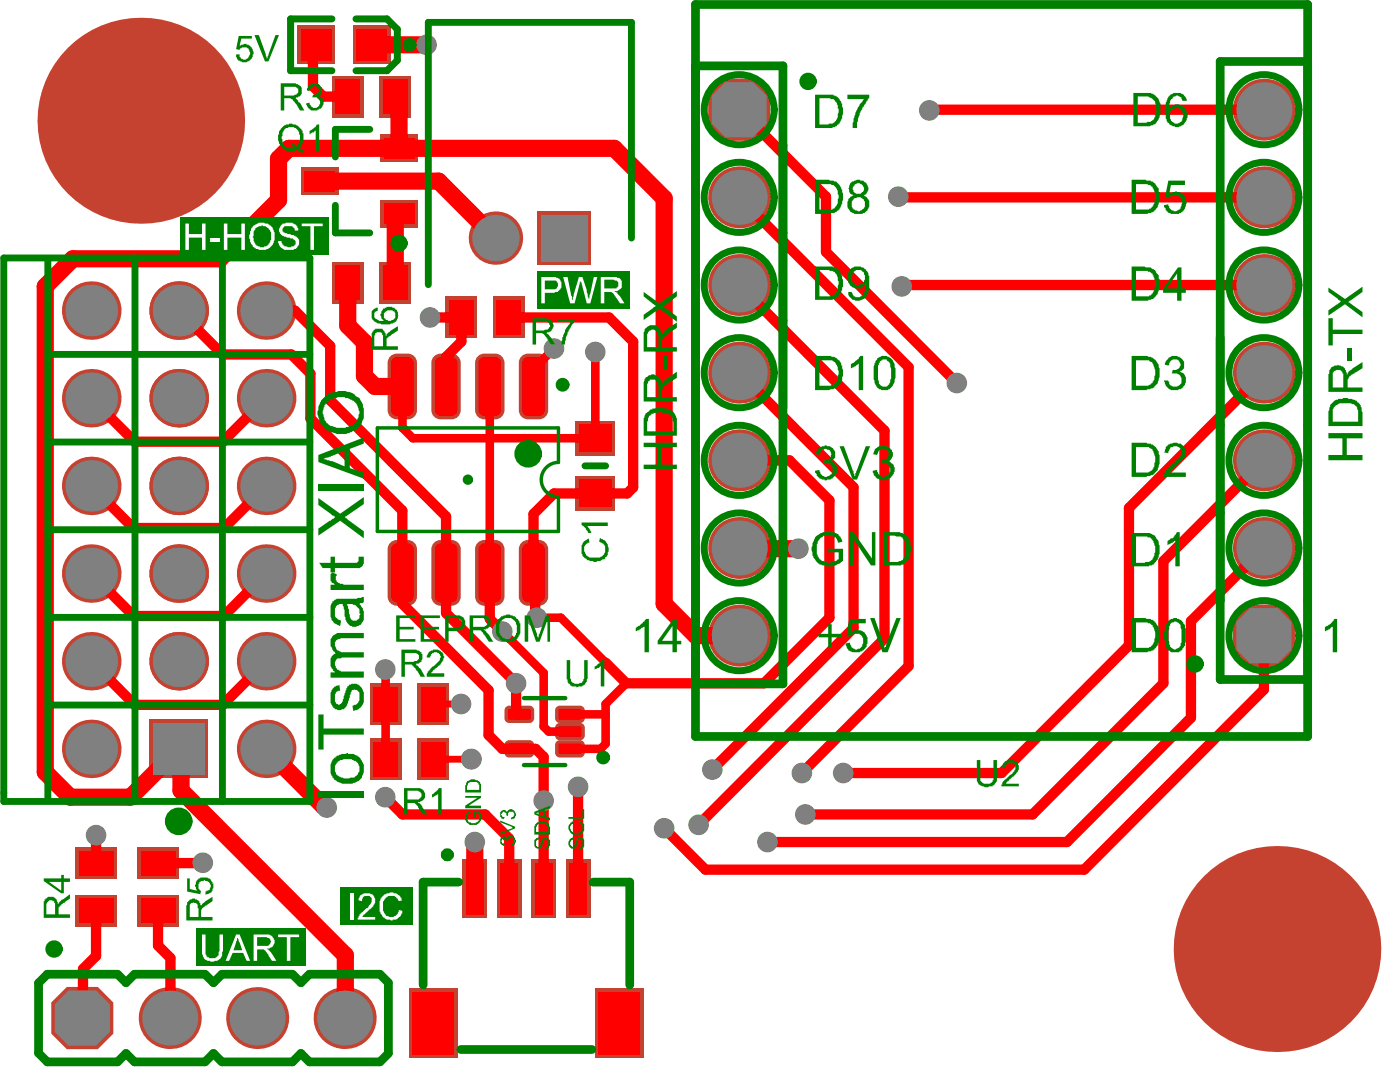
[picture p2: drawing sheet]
<svg xmlns="http://www.w3.org/2000/svg" width="135mm" height="103mm" viewBox="0 0 135 103" stroke-linecap="round" stroke-linejoin="round" font-family="sans-serif">
<g fill="#c64230">
<path d="M39.4 52.1a.88 .88 0 0 1 .8 .8h-.8z"/>
<path d="M37.7 52.3l.2-.2h.4v.8h-.9l.1-.3z"/>
<path d="M37.4 57.5h.9v.9a.87 .87 0 0 1-.9-.9z"/>
<path d="M39.4 57.5h.8a.88 .88 0 0 1-.8 .9z"/>
<path d="M43.6 52.1a.88 .88 0 0 1 .9 .8h-.9z"/>
<path d="M41.9 52.3l.3-.2h.3v.8h-.9l.1-.3z"/>
<path d="M41.6 57.5h.9v.9a.87 .87 0 0 1-.9-.9z"/>
<path d="M43.6 57.5h.9a.88 .88 0 0 1-.9 .9z"/>
<path d="M47.8 52.1a.88 .88 0 0 1 .9 .8h-.9z"/>
<path d="M46.1 52.3l.3-.2h.3v.8h-.8v-.3z"/>
<path d="M45.9 57.5h.8v.9a.87 .87 0 0 1-.8-.9z"/>
<path d="M47.8 57.5h.9a.88 .88 0 0 1-.9 .9z"/>
<path d="M52 52.1a.88 .88 0 0 1 .9 .8h-.9z"/>
<path d="M50.3 52.3l.3-.2h.3v.8h-.8v-.3z"/>
<path d="M50.1 57.5h.8v.9a.87 .87 0 0 1-.8-.9z"/>
<path d="M52 57.5h.9a.88 .88 0 0 1-.9 .9z"/>
<path d="M39.4 34.1a.88 .88 0 0 1 .8 .9h-.8z"/>
<path d="M37.7 34.4l.2-.2 .4-.1v.9h-.9l.1-.4z"/>
<path d="M37.4 39.6h.9v.8a.87 .87 0 0 1-.9-.8z"/>
<path d="M39.4 39.6h.8a.88 .88 0 0 1-.8 .8z"/>
<path d="M43.6 34.1a.88 .88 0 0 1 .9 .9h-.9z"/>
<path d="M41.9 34.4l.3-.2 .3-.1v.9h-.9l.1-.4z"/>
<path d="M41.6 39.6h.9v.8a.87 .87 0 0 1-.9-.8z"/>
<path d="M43.6 39.6h.9a.88 .88 0 0 1-.9 .8z"/>
<path d="M47.8 34.1a.88 .88 0 0 1 .9 .9h-.9z"/>
<path d="M46.1 34.4l.3-.2 .3-.1v.9h-.8v-.4z"/>
<path d="M45.9 39.6h.8v.8a.87 .87 0 0 1-.8-.8z"/>
<path d="M47.8 39.6h.9a.88 .88 0 0 1-.9 .8z"/>
<path d="M52 34.1a.88 .88 0 0 1 .9 .9h-.9z"/>
<path d="M50.3 34.4l.3-.2 .3-.1v.9h-.8v-.4z"/>
<path d="M50.1 39.6h.8v.8a.87 .87 0 0 1-.8-.8z"/>
<path d="M52 39.6h.9a.88 .88 0 0 1-.9 .8z"/>
<path d="M53.6 72.6h.4v.4h-.2l-.2-.2z"/>
<path d="M56 72.6h.4v.2l-.2 .2h-.2z"/>
<path d="M56 71.4h.2l.2 .2v.2h-.4z"/>
<path d="M53.8 71.4h.2v.4h-.4v-.2z"/>
<path d="M53.6 70.9h.4v.5l-.2-.1-.2-.1z"/>
<path d="M56 70.9h.4v.3l-.2 .1-.2 .1z"/>
<path d="M56 69.7l.2 .1 .2 .1v.3h-.4z"/>
<path d="M53.8 69.8l.2-.1v.5h-.4v-.3z"/>
<path d="M53.6 69.3h.4v.4a.46 .46 0 0 1-.4-.4z"/>
<path d="M56 69.3h.4v.2l-.2 .2h-.2z"/>
<path d="M56 68l.2 .1 .2 .2v.2h-.4z"/>
<path d="M53.8 68.1l.2-.1v.5h-.4v-.2z"/>
<path d="M48.7 69.3h.4v.4a.46 .46 0 0 1-.4-.4z"/>
<path d="M51.1 69.3h.5l-.1 .2-.2 .2h-.2z"/>
<path d="M51.1 68l.2 .1 .2 .2 .1 .2h-.5z"/>
<path d="M48.9 68.1l.2-.1v.5h-.4v-.2z"/>
<path d="M48.7 72.6h.4v.4h-.2l-.2-.2z"/>
<path d="M51.1 72.6h.5l-.1 .2-.2 .2h-.2z"/>
<path d="M51.1 71.4h.2l.2 .2 .1 .2h-.5z"/>
<path d="M48.9 71.4h.2v.4h-.4v-.2z"/>
<circle cx="24.8" cy="98.2" r="2.99"/>
<circle cx="16.4" cy="98.2" r="2.99"/>
<circle cx="33.3" cy="98.2" r="2.99"/>
<circle cx="8.8" cy="72.2" r="2.82"/>
<circle cx="25.7" cy="72.2" r="2.82"/>
<circle cx="8.8" cy="63.8" r="2.82"/>
<circle cx="17.2" cy="63.8" r="2.82"/>
<circle cx="25.7" cy="63.8" r="2.82"/>
<circle cx="8.8" cy="55.3" r="2.82"/>
<circle cx="17.2" cy="55.3" r="2.82"/>
<circle cx="25.7" cy="55.3" r="2.82"/>
<circle cx="17.2" cy="46.9" r="2.82"/>
<circle cx="8.8" cy="46.9" r="2.82"/>
<circle cx="25.7" cy="46.9" r="2.82"/>
<circle cx="17.2" cy="38.4" r="2.82"/>
<circle cx="8.8" cy="38.4" r="2.82"/>
<circle cx="25.7" cy="38.4" r="2.82"/>
<circle cx="17.2" cy="29.9" r="2.82"/>
<circle cx="8.8" cy="29.9" r="2.82"/>
<circle cx="25.7" cy="29.9" r="2.82"/>
<circle cx="13.6" cy="11.6" r="9.9"/>
<circle cx="123.2" cy="91.5" r="9.9"/>
<circle cx="47.8" cy="23" r="2.58"/>
<circle cx="71.3" cy="61.3" r="2.99"/>
<circle cx="71.3" cy="52.8" r="2.99"/>
<circle cx="71.3" cy="44.4" r="2.99"/>
<circle cx="71.3" cy="35.9" r="2.99"/>
<circle cx="71.3" cy="27.5" r="2.99"/>
<circle cx="71.3" cy="19" r="2.99"/>
<circle cx="122" cy="52.8" r="2.99"/>
<circle cx="122" cy="44.4" r="2.99"/>
<circle cx="122" cy="35.9" r="2.99"/>
<circle cx="122" cy="27.5" r="2.99"/>
<circle cx="122" cy="19" r="2.99"/>
<circle cx="122" cy="10.6" r="2.99"/>
</g>
<g fill="#c64230">
<path d="M6.4 95.2h3l1.5 1.5v3l-1.5 1.5h-3l-1.5-1.5v-3z" fill-rule="evenodd"/>
<path d="M14.4 69.4h5.7v5.6h-5.7z" fill-rule="evenodd"/>
<path d="M14.4 69.4h5.7v5.6h-5.7z" fill-rule="evenodd"/>
<path d="M51.9 20.4h5.1v5.1h-5.1z" fill-rule="evenodd"/>
<path d="M69.8 7.6h3l1.5 1.5v3l-1.5 1.5h-3l-1.5-1.5v-3z" fill-rule="evenodd"/>
<path d="M120.5 58.3h3l1.5 1.5v3l-1.5 1.5h-3l-1.5-1.5v-3z" fill-rule="evenodd"/>
<path d="M43 28.6h3.1v4h-3.1z" fill-rule="evenodd"/>
<path d="M47.6 28.6h3v4h-3z" fill-rule="evenodd"/>
<path d="M36.7 19.3h3.6v2.7h-3.6z" fill-rule="evenodd"/>
<path d="M36.7 13h3.6v2.6h-3.6z" fill-rule="evenodd"/>
<path d="M29 16.1h3.7v2.7h-3.7z" fill-rule="evenodd"/>
<path d="M55.5 45.9h3.9v3.4h-3.9z" fill-rule="evenodd"/>
<path d="M55.5 40.6h3.9v3.3h-3.9z" fill-rule="evenodd"/>
<path d="M38.3 52.1h1.1l.8 .8v4.6l-.8 .9h-1.1l-.9-.9v-4.6z" fill-rule="evenodd"/>
<path d="M42.5 52.1h1.1l.9 .8v4.6l-.9 .9h-1.1l-.9-.9v-4.6z" fill-rule="evenodd"/>
<path d="M46.7 52.1h1.1l.9 .8v4.6l-.9 .9h-1.1l-.8-.9v-4.6z" fill-rule="evenodd"/>
<path d="M50.9 52.1h1.1l.9 .8v4.6l-.9 .9h-1.1l-.8-.9v-4.6z" fill-rule="evenodd"/>
<path d="M38.3 34.1h1.1l.8 .9v4.6l-.8 .8h-1.1l-.9-.8v-4.6z" fill-rule="evenodd"/>
<path d="M42.5 34.1h1.1l.9 .9v4.6l-.9 .8h-1.1l-.9-.8v-4.6z" fill-rule="evenodd"/>
<path d="M46.7 34.1h1.1l.9 .9v4.6l-.9 .8h-1.1l-.8-.8v-4.6z" fill-rule="evenodd"/>
<path d="M50.9 34.1h1.1l.9 .9v4.6l-.9 .8h-1.1l-.8-.8v-4.6z" fill-rule="evenodd"/>
<path d="M28.7 2.5h3.7v3.7h-3.7z" fill-rule="evenodd"/>
<path d="M34 2.5h3.7v3.7h-3.7z" fill-rule="evenodd"/>
<path d="M39.5 95.3h4.7v6.7h-4.7z" fill-rule="evenodd"/>
<path d="M57.4 95.3h4.7v6.7h-4.7z" fill-rule="evenodd"/>
<path d="M48 82.8h2.3v5.7h-2.3z" fill-rule="evenodd"/>
<path d="M44.7 82.8h2.3v5.7h-2.3z" fill-rule="evenodd"/>
<path d="M51.3 82.8h2.3v5.7h-2.3z" fill-rule="evenodd"/>
<path d="M54.6 82.8h2.4v5.7h-2.4z" fill-rule="evenodd"/>
<path d="M54 71.4h2l.4 .4v.8l-.4 .4h-2l-.4-.4v-.8z" fill-rule="evenodd"/>
<path d="M54 69.7h2l.4 .5v.7l-.4 .5h-2l-.4-.5v-.7z" fill-rule="evenodd"/>
<path d="M54 68h2l.4 .5v.8l-.4 .4h-2l-.4-.4v-.8z" fill-rule="evenodd"/>
<path d="M49.1 68h2l.5 .5v.8l-.5 .4h-2l-.4-.4v-.8z" fill-rule="evenodd"/>
<path d="M49.1 71.4h2l.5 .4v.8l-.5 .4h-2l-.4-.4v-.8z" fill-rule="evenodd"/>
<path d="M13.3 86.3h3.9v3h-3.9z" fill-rule="evenodd"/>
<path d="M13.3 81.7h3.9v3.1h-3.9z" fill-rule="evenodd"/>
<path d="M7.3 86.3h4v3h-4z" fill-rule="evenodd"/>
<path d="M7.3 81.7h4v3.1h-4z" fill-rule="evenodd"/>
<path d="M32 25.3h3.1v4h-3.1z" fill-rule="evenodd"/>
<path d="M36.6 25.3h3.1v4h-3.1z" fill-rule="evenodd"/>
<path d="M35.7 65.9h3.1v4h-3.1z" fill-rule="evenodd"/>
<path d="M40.3 65.9h3v4h-3z" fill-rule="evenodd"/>
<path d="M35.7 71.2h3.1v4h-3.1z" fill-rule="evenodd"/>
<path d="M40.3 71.2h3v4h-3z" fill-rule="evenodd"/>
<path d="M36.6 7.3h3.1v4h-3.1z" fill-rule="evenodd"/>
<path d="M32 7.3h3.1v4h-3.1z" fill-rule="evenodd"/>
</g>
<g fill="#800080">
<path d="M43.3 29h2.4v3.3h-2.4z" fill-rule="evenodd"/>
<path d="M47.9 29h2.4v3.3h-2.4z" fill-rule="evenodd"/>
<path d="M37 19.6h3v2h-3z" fill-rule="evenodd"/>
<path d="M37 13.3h3v2h-3z" fill-rule="evenodd"/>
<path d="M29.4 16.5h3v2h-3z" fill-rule="evenodd"/>
<path d="M55.9 46.3h3.1v2.6h-3.1z" fill-rule="evenodd"/>
<path d="M55.9 40.9h3.1v2.7h-3.1z" fill-rule="evenodd"/>
<path d="M38.3 52.4h1.1l.5 .5v4.6l-.5 .6h-1.1l-.6-.6v-4.6z" fill-rule="evenodd"/>
<path d="M42.5 52.4h1.1l.5 .5v4.6l-.5 .6h-1.1l-.5-.6v-4.6z" fill-rule="evenodd"/>
<path d="M46.7 52.4h1.1l.5 .5v4.6l-.5 .6h-1.1l-.5-.6v-4.6z" fill-rule="evenodd"/>
<path d="M50.9 52.4h1.1l.6 .5v4.6l-.6 .6h-1.1l-.5-.6v-4.6z" fill-rule="evenodd"/>
<path d="M38.3 34.4h1.1l.5 .6v4.6l-.5 .5h-1.1l-.6-.5v-4.6z" fill-rule="evenodd"/>
<path d="M42.5 34.4h1.1l.5 .6v4.6l-.5 .5h-1.1l-.5-.5v-4.6z" fill-rule="evenodd"/>
<path d="M46.7 34.4h1.1l.5 .6v4.6l-.5 .5h-1.1l-.5-.5v-4.6z" fill-rule="evenodd"/>
<path d="M50.9 34.4h1.1l.6 .6v4.6l-.6 .5h-1.1l-.5-.5v-4.6z" fill-rule="evenodd"/>
<path d="M29 2.8h3v3h-3z" fill-rule="evenodd"/>
<path d="M34.4 2.8h2.9v3h-2.9z" fill-rule="evenodd"/>
<path d="M39.8 95.7h4v6h-4z" fill-rule="evenodd"/>
<path d="M57.8 95.7h4v6h-4z" fill-rule="evenodd"/>
<path d="M48.3 83.2h1.7v5h-1.7z" fill-rule="evenodd"/>
<path d="M45 83.2h1.7v5h-1.7z" fill-rule="evenodd"/>
<path d="M51.6 83.2h1.7v5h-1.7z" fill-rule="evenodd"/>
<path d="M55 83.2h1.6v5h-1.6z" fill-rule="evenodd"/>
<path d="M54 71.7h2l.1 .1v.8l-.1 .1h-2l-.1-.1v-.8z" fill-rule="evenodd"/>
<path d="M54 70h2l.1 .2v.7l-.1 .1h-2l-.1-.1v-.7z" fill-rule="evenodd"/>
<path d="M54 68.4h2l.1 .1v.8l-.1 .1h-2l-.1-.1v-.8z" fill-rule="evenodd"/>
<path d="M49.1 68.4h2l.1 .1v.8l-.1 .1h-2l-.1-.1v-.8z" fill-rule="evenodd"/>
<path d="M49.1 71.7h2l.1 .1v.8l-.1 .1h-2l-.1-.1v-.8z" fill-rule="evenodd"/>
<path d="M13.6 86.6h3.3v2.4h-3.3z" fill-rule="evenodd"/>
<path d="M13.6 82h3.3v2.4h-3.3z" fill-rule="evenodd"/>
<path d="M7.6 86.6h3.3v2.4h-3.3z" fill-rule="evenodd"/>
<path d="M7.6 82h3.3v2.4h-3.3z" fill-rule="evenodd"/>
<path d="M32.4 25.6h2.4v3.3h-2.4z" fill-rule="evenodd"/>
<path d="M37 25.6h2.3v3.3h-2.3z" fill-rule="evenodd"/>
<path d="M36 66.2h2.4v3.3h-2.4z" fill-rule="evenodd"/>
<path d="M40.6 66.2h2.4v3.3h-2.4z" fill-rule="evenodd"/>
<path d="M36 71.6h2.4v3.3h-2.4z" fill-rule="evenodd"/>
<path d="M40.6 71.6h2.4v3.3h-2.4z" fill-rule="evenodd"/>
<path d="M37 7.7h2.3v3.3h-2.3z" fill-rule="evenodd"/>
<path d="M32.4 7.7h2.4v3.3h-2.4z" fill-rule="evenodd"/>
</g>
<g fill="#800080">
<path d="M39.4 52.4l.2 .1 .2 .2 .1 .2h-.5z"/>
<path d="M38 52.5l.3-.1v.5h-.6l.1-.2z"/>
<path d="M37.7 57.5h.6v.6a.54 .54 0 0 1-.6-.6z"/>
<path d="M39.4 57.5h.5l-.1 .3-.2 .2-.2 .1z"/>
<path d="M43.6 52.4l.3 .1 .2 .2v.2h-.5z"/>
<path d="M42.2 52.5l.3-.1v.5h-.5v-.2z"/>
<path d="M42 57.5h.5v.6a.54 .54 0 0 1-.5-.6z"/>
<path d="M43.6 57.5h.5v.3l-.2 .2-.3 .1z"/>
<path d="M47.8 52.4l.3 .1 .2 .2v.2h-.5z"/>
<path d="M46.5 52.5l.2-.1v.5h-.5l.1-.2z"/>
<path d="M46.2 57.5h.5v.6a.54 .54 0 0 1-.5-.6z"/>
<path d="M47.8 57.5h.5v.3l-.2 .2-.3 .1z"/>
<path d="M52 52.4l.3 .1 .2 .2 .1 .2h-.6z"/>
<path d="M50.7 52.5l.2-.1v.5h-.5l.1-.2z"/>
<path d="M50.4 57.5h.5v.6a.54 .54 0 0 1-.5-.6z"/>
<path d="M52 57.5h.6l-.1 .3-.2 .2-.3 .1z"/>
<path d="M39.4 34.4l.2 .1 .2 .2 .1 .3h-.5z"/>
<path d="M38 34.5l.3-.1v.6h-.6l.1-.3z"/>
<path d="M37.7 39.6h.6v.5a.54 .54 0 0 1-.6-.5z"/>
<path d="M39.4 39.6h.5l-.1 .2-.2 .2-.2 .1z"/>
<path d="M43.6 34.4l.3 .1 .2 .2v.3h-.5z"/>
<path d="M42.2 34.5l.3-.1v.6h-.5v-.3z"/>
<path d="M42 39.6h.5v.5a.54 .54 0 0 1-.5-.5z"/>
<path d="M43.6 39.6h.5v.2l-.2 .2-.3 .1z"/>
<path d="M47.8 34.4l.3 .1 .2 .2v.3h-.5z"/>
<path d="M46.5 34.5l.2-.1v.6h-.5l.1-.3z"/>
<path d="M46.2 39.6h.5v.5a.54 .54 0 0 1-.5-.5z"/>
<path d="M47.8 39.6h.5v.2l-.2 .2-.3 .1z"/>
<path d="M52 34.4l.3 .1 .2 .2 .1 .3h-.6z"/>
<path d="M50.7 34.5l.2-.1v.6h-.5l.1-.3z"/>
<path d="M50.4 39.6h.5v.5a.54 .54 0 0 1-.5-.5z"/>
<path d="M52 39.6h.6l-.1 .2-.2 .2-.3 .1z"/>
<path d="M53.9 72.6h.1v.1z"/>
<path d="M56 72.6h.1l-.1 .1z"/>
<path d="M56 71.7l.1 .1h-.1z"/>
<path d="M53.9 71.7h.1v.1h-.1z"/>
<path d="M53.9 70.9h.1v.1z"/>
<path d="M56 70.9h.1l-.1 .1z"/>
<path d="M56 70l.1 .2h-.1z"/>
<path d="M53.9 70.1l.1-.1v.2h-.1z"/>
<path d="M53.9 69.3h.1v.1z"/>
<path d="M56 69.3h.1l-.1 .1z"/>
<path d="M56 68.4l.1 .1h-.1z"/>
<path d="M53.9 68.4h.1v.1h-.1z"/>
<path d="M49 69.3h.1v.1z"/>
<path d="M51.1 69.3h.1l-.1 .1z"/>
<path d="M51.1 68.4l.1 .1h-.1z"/>
<path d="M49.1 68.4v.1h-.1z"/>
<path d="M49 72.6h.1v.1z"/>
<path d="M51.1 72.6h.1l-.1 .1z"/>
<path d="M51.1 71.7l.1 .1h-.1z"/>
<path d="M49.1 71.7v.1h-.1z"/>
</g>
<path d="M49.1 30.6h9.7l2.3 2.3v14.1M80 48.2v11.4l-6.3 6.3h-13.3M82.4 47v13.6l-13.7 13.6M85.4 41.5v20.1l-18 17.9M48.5 72.2h3.2l.8 .8v12.5M49.8 65.9v3M55.8 75.9v9.6M64.1 79.9l4 4h36.5" fill="none" stroke="#f00" stroke-width=".99"/>
<path d="M38.5 14.3h20.8l4.8 4.8v39.1l3.1 3.1" fill="none" stroke="#f00" stroke-width="1.7"/>
<path d="M48.5 60.9l4 4v5.2l.5 .4h2M60.4 65.9l-2 2v1" fill="none" stroke="#f00" stroke-width=".83"/>
<circle cx="55.8" cy="85.5" r=".5" fill="#f00"/>
<path d="M47.3 55.2v4.5l1.2 1.2" fill="none" stroke="#f00" stroke-width=".99"/>
<circle cx="48.5" cy="60.9" r=".41" fill="#f00"/>
<path d="M51.5 49.6v7.4l.1 .1v2.3l.2 .2M58.4 63.9l2 2" fill="none" stroke="#f00" stroke-width=".99"/>
<path d="M51.8 59.6h2.3l4.3 4.3" fill="none" stroke="#f00" stroke-width=".83"/>
<path d="M25.7 72.2l5.6 5.6 .2 .1" fill="none" stroke="#f00" stroke-width="1.7"/>
<g fill="#f00">
<circle cx="25.7" cy="72.2" r=".83"/>
<circle cx="9.3" cy="80.5" r=".5"/>
</g>
<g fill="none" stroke="#f00" stroke-width=".99">
<path d="M71.3 10.6l8.4 8.4v5.3l12.6 12.6M71.3 19l16.4 16.4v28.8l-10.3 10.3M86.7 19h.1h35.2M89.7 10.6h32.3M71.3 27.5l14.1 14M71.3 35.9l11.1 11.1M122 35.9l-13 13.1v13.2l-12.3 12.3h-15.3M122 27.5h-34.8l-.2 .1M71.3 44.4h4.9l3.8 3.8M122 44.4l-9.7 9.7v11.8l-12.6 12.6h-22M122 52.8l-7.1 7.1v9.3l-11.9 12h-28.9M122 61.3v5.2l-17.4 17.4"/>
<path d="M9.3 80.5v2.7"/>
</g>
<path d="M71.4 52.9h5.7M67.2 61.3h4.1M45.8 81.2v4.3" fill="none" stroke="#f00" stroke-width="1.7"/>
<circle cx="45.8" cy="81.2" r=".83" fill="#f00"/>
<path d="M30.2 4.4v3.9l1 1h2.4M17.2 29.9l4.3 4.3h6.6M38.8 55.2v3l8.4 8.4v4.3M43 49.8v9.3l6.8 6.8M9.3 87.8v4.4l-1.3 1.2v4.8M15.3 87.8v3.4l1.1 1.2v5.8M19.6 83.2h-4.3" fill="none" stroke="#f00" stroke-width=".99"/>
<path d="M30.9 17.5h11.4l5.5 5.5M35.9 4.3h5.3M38.1 9.3l.4 .4v4.6h-10.6l-1 1v4l-5.7 5.7M33.6 27.3v4.1l1.6 1.6M38.5 20.6l-.4 .4v6.3" fill="none" stroke="#f00" stroke-width="1.7"/>
<circle cx="41.5" cy="30.6" r=".5" fill="#f00"/>
<path d="M41.5 30.6h3" fill="none" stroke="#f00" stroke-width=".99"/>
<circle cx="57.5" cy="33.9" r=".41" fill="#f00"/>
<path d="M53.5 33.6l-2 2v1.7M57.5 33.9v8.4" fill="none" stroke="#f00" stroke-width=".83"/>
<path d="M44.5 30.6v2.3l-1.5 1.5v2.9M49.8 68.9h.3" fill="none" stroke="#f00" stroke-width=".99"/>
<path d="M41.8 73.2h3.7" fill="none" stroke="#f00" stroke-width=".66"/>
<circle cx="41.8" cy="67.9" r=".33" fill="#f00"/>
<path d="M41.8 67.9h2.7" fill="none" stroke="#f00" stroke-width=".66"/>
<path d="M30 36v4.3l8.8 8.9v6M31.9 33.4v5.2l11.1 11.2M37.2 76.9l1.6 1.6h8l2.3 2.4M47.2 70.9l1.3 1.3" fill="none" stroke="#f00" stroke-width=".99"/>
<path d="M38.8 37.3v4l1 1h7.5M37.2 64.6v8.6" fill="none" stroke="#f00" stroke-width=".83"/>
<circle cx="38.8" cy="41.3" r=".41" fill="#f00"/>
<path d="M21.2 25h-14.2l-2.6 2.6v46.9l2.4 2.4h5.8l4.6-4.7M35.2 33v3.3l1 1h2.6M17.5 72.4v3.8l15.8 15.9v6.1" fill="none" stroke="#f00" stroke-width="1.7"/>
<path d="M38.8 37.3h.1M47.3 37.3v17.9M47.3 42.3h10.2M55 68.9h3.4v2.8l-.4 .5h-3" fill="none" stroke="#f00" stroke-width=".83"/>
<path d="M8.8 38.4l4.2 4.2h8.5l4.2-4.2M25.7 29.9h2.8l3.4 3.5M28.1 34.2l1.9 1.8M8.8 46.9l4.1 4h8.7l4.1-4M8.8 55.3l4.1 4.1h8.7l4.1-4.1M61.1 47l-.6 .6h-7l-2 2M8.8 63.8l4.2 4.2h8.5l4.2-4.2M49.1 80.9v4.8" fill="none" stroke="#f00" stroke-width=".99"/>
<circle cx="52.5" cy="85.5" r=".5" fill="#f00"/>
<g fill="#808080">
<circle cx="52.5" cy="77.2" r="1"/>
<circle cx="55.8" cy="75.9" r="1"/>
<circle cx="64.1" cy="79.9" r="1"/>
<circle cx="67.4" cy="79.5" r="1"/>
<circle cx="68.7" cy="74.2" r="1"/>
<circle cx="48.5" cy="60.9" r="1"/>
<circle cx="51.8" cy="59.6" r="1"/>
<circle cx="31.5" cy="77.9" r="1"/>
<circle cx="77.7" cy="78.5" r="1"/>
<circle cx="77.4" cy="74.5" r="1"/>
<circle cx="81.4" cy="74.5" r="1"/>
<circle cx="89.7" cy="10.6" r="1"/>
<circle cx="87" cy="27.6" r="1"/>
<circle cx="92.3" cy="36.9" r="1"/>
<circle cx="77.1" cy="52.9" r="1"/>
<circle cx="74.1" cy="81.2" r="1"/>
<circle cx="86.7" cy="19" r="1"/>
<circle cx="45.8" cy="81.2" r="1"/>
<circle cx="9.3" cy="80.5" r="1"/>
<circle cx="19.6" cy="83.2" r="1"/>
<circle cx="41.2" cy="4.3" r="1"/>
<circle cx="41.5" cy="30.6" r="1"/>
<circle cx="57.5" cy="33.9" r="1"/>
<circle cx="53.5" cy="33.6" r="1"/>
<circle cx="49.8" cy="65.9" r="1"/>
<circle cx="44.5" cy="67.9" r="1"/>
<circle cx="45.5" cy="73.2" r="1"/>
<circle cx="37.2" cy="76.9" r="1"/>
<circle cx="37.2" cy="64.6" r="1"/>
<circle cx="24.8" cy="98.2" r="2.65"/>
<circle cx="16.4" cy="98.2" r="2.65"/>
<circle cx="33.3" cy="98.2" r="2.65"/>
<circle cx="8.8" cy="72.2" r="2.49"/>
<circle cx="25.7" cy="72.2" r="2.49"/>
<circle cx="8.8" cy="63.8" r="2.49"/>
<circle cx="17.2" cy="63.8" r="2.49"/>
<circle cx="25.7" cy="63.8" r="2.49"/>
<circle cx="8.8" cy="55.3" r="2.49"/>
<circle cx="17.2" cy="55.3" r="2.49"/>
<circle cx="25.7" cy="55.3" r="2.49"/>
<circle cx="17.2" cy="46.9" r="2.49"/>
<circle cx="8.8" cy="46.9" r="2.49"/>
<circle cx="25.7" cy="46.9" r="2.49"/>
<circle cx="17.2" cy="38.4" r="2.49"/>
<circle cx="8.8" cy="38.4" r="2.49"/>
<circle cx="25.7" cy="38.4" r="2.49"/>
<circle cx="17.2" cy="29.9" r="2.49"/>
<circle cx="8.8" cy="29.9" r="2.49"/>
<circle cx="25.7" cy="29.9" r="2.49"/>
<circle cx="47.8" cy="23" r="2.24"/>
<circle cx="71.3" cy="61.3" r="2.65"/>
<circle cx="71.3" cy="52.8" r="2.65"/>
<circle cx="71.3" cy="44.4" r="2.65"/>
<circle cx="71.3" cy="35.9" r="2.65"/>
<circle cx="71.3" cy="27.5" r="2.65"/>
<circle cx="71.3" cy="19" r="2.65"/>
<circle cx="122" cy="52.8" r="2.65"/>
<circle cx="122" cy="44.4" r="2.65"/>
<circle cx="122" cy="35.9" r="2.65"/>
<circle cx="122" cy="27.5" r="2.65"/>
<circle cx="122" cy="19" r="2.65"/>
<circle cx="122" cy="10.6" r="2.65"/>
</g>
<g fill="#808080">
<path d="M6.6 95.5h2.7l1.3 1.3v2.7l-1.3 1.3h-2.7l-1.3-1.3v-2.7z" fill-rule="evenodd"/>
<path d="M14.8 69.7h4.9v5h-4.9z" fill-rule="evenodd"/>
<path d="M14.8 69.7h4.9v5h-4.9z" fill-rule="evenodd"/>
<path d="M52.2 20.7h4.5v4.5h-4.5z" fill-rule="evenodd"/>
<path d="M70 7.9h2.7l1.3 1.3v2.7l-1.3 1.3h-2.7l-1.3-1.3v-2.7z" fill-rule="evenodd"/>
<path d="M120.7 58.6h2.6l1.3 1.4v2.6l-1.3 1.4h-2.6l-1.4-1.4v-2.6z" fill-rule="evenodd"/>
</g>
<g fill="#f00">
<path d="M43.3 29h2.4v3.3h-2.4z" fill-rule="evenodd"/>
<path d="M47.9 29h2.4v3.3h-2.4z" fill-rule="evenodd"/>
<path d="M37 19.6h3v2h-3z" fill-rule="evenodd"/>
<path d="M37 13.3h3v2h-3z" fill-rule="evenodd"/>
<path d="M29.4 16.5h3v2h-3z" fill-rule="evenodd"/>
<path d="M55.9 46.3h3.1v2.6h-3.1z" fill-rule="evenodd"/>
<path d="M55.9 40.9h3.1v2.7h-3.1z" fill-rule="evenodd"/>
<path d="M38.3 52.4h1.1l.5 .5v4.6l-.5 .6h-1.1l-.6-.6v-4.6z" fill-rule="evenodd"/>
<path d="M42.5 52.4h1.1l.5 .5v4.6l-.5 .6h-1.1l-.5-.6v-4.6z" fill-rule="evenodd"/>
<path d="M46.7 52.4h1.1l.5 .5v4.6l-.5 .6h-1.1l-.5-.6v-4.6z" fill-rule="evenodd"/>
<path d="M50.9 52.4h1.1l.6 .5v4.6l-.6 .6h-1.1l-.5-.6v-4.6z" fill-rule="evenodd"/>
<path d="M38.3 34.4h1.1l.5 .6v4.6l-.5 .5h-1.1l-.6-.5v-4.6z" fill-rule="evenodd"/>
<path d="M42.5 34.4h1.1l.5 .6v4.6l-.5 .5h-1.1l-.5-.5v-4.6z" fill-rule="evenodd"/>
<path d="M46.7 34.4h1.1l.5 .6v4.6l-.5 .5h-1.1l-.5-.5v-4.6z" fill-rule="evenodd"/>
<path d="M50.9 34.4h1.1l.6 .6v4.6l-.6 .5h-1.1l-.5-.5v-4.6z" fill-rule="evenodd"/>
<path d="M29 2.8h3v3h-3z" fill-rule="evenodd"/>
<path d="M34.4 2.8h2.9v3h-2.9z" fill-rule="evenodd"/>
<path d="M39.8 95.7h4v6h-4z" fill-rule="evenodd"/>
<path d="M57.8 95.7h4v6h-4z" fill-rule="evenodd"/>
<path d="M48.3 83.2h1.7v5h-1.7z" fill-rule="evenodd"/>
<path d="M45 83.2h1.7v5h-1.7z" fill-rule="evenodd"/>
<path d="M51.6 83.2h1.7v5h-1.7z" fill-rule="evenodd"/>
<path d="M55 83.2h1.6v5h-1.6z" fill-rule="evenodd"/>
<path d="M54 71.7h2l.1 .1v.8l-.1 .1h-2l-.1-.1v-.8z" fill-rule="evenodd"/>
<path d="M54 70h2l.1 .2v.7l-.1 .1h-2l-.1-.1v-.7z" fill-rule="evenodd"/>
<path d="M54 68.4h2l.1 .1v.8l-.1 .1h-2l-.1-.1v-.8z" fill-rule="evenodd"/>
<path d="M49.1 68.4h2l.1 .1v.8l-.1 .1h-2l-.1-.1v-.8z" fill-rule="evenodd"/>
<path d="M49.1 71.7h2l.1 .1v.8l-.1 .1h-2l-.1-.1v-.8z" fill-rule="evenodd"/>
<path d="M13.6 86.6h3.3v2.4h-3.3z" fill-rule="evenodd"/>
<path d="M13.6 82h3.3v2.4h-3.3z" fill-rule="evenodd"/>
<path d="M7.6 86.6h3.3v2.4h-3.3z" fill-rule="evenodd"/>
<path d="M7.6 82h3.3v2.4h-3.3z" fill-rule="evenodd"/>
<path d="M32.4 25.6h2.4v3.3h-2.4z" fill-rule="evenodd"/>
<path d="M37 25.6h2.3v3.3h-2.3z" fill-rule="evenodd"/>
<path d="M36 66.2h2.4v3.3h-2.4z" fill-rule="evenodd"/>
<path d="M40.6 66.2h2.4v3.3h-2.4z" fill-rule="evenodd"/>
<path d="M36 71.6h2.4v3.3h-2.4z" fill-rule="evenodd"/>
<path d="M40.6 71.6h2.4v3.3h-2.4z" fill-rule="evenodd"/>
<path d="M37 7.7h2.3v3.3h-2.3z" fill-rule="evenodd"/>
<path d="M32.4 7.7h2.4v3.3h-2.4z" fill-rule="evenodd"/>
</g>
<g fill="#f00">
<path d="M39.4 52.4l.2 .1 .2 .2 .1 .2h-.5z"/>
<path d="M38 52.5l.3-.1v.5h-.6l.1-.2z"/>
<path d="M37.7 57.5h.6v.6a.54 .54 0 0 1-.6-.6z"/>
<path d="M39.4 57.5h.5l-.1 .3-.2 .2-.2 .1z"/>
<path d="M43.6 52.4l.3 .1 .2 .2v.2h-.5z"/>
<path d="M42.2 52.5l.3-.1v.5h-.5v-.2z"/>
<path d="M42 57.5h.5v.6a.54 .54 0 0 1-.5-.6z"/>
<path d="M43.6 57.5h.5v.3l-.2 .2-.3 .1z"/>
<path d="M47.8 52.4l.3 .1 .2 .2v.2h-.5z"/>
<path d="M46.5 52.5l.2-.1v.5h-.5l.1-.2z"/>
<path d="M46.2 57.5h.5v.6a.54 .54 0 0 1-.5-.6z"/>
<path d="M47.8 57.5h.5v.3l-.2 .2-.3 .1z"/>
<path d="M52 52.4l.3 .1 .2 .2 .1 .2h-.6z"/>
<path d="M50.7 52.5l.2-.1v.5h-.5l.1-.2z"/>
<path d="M50.4 57.5h.5v.6a.54 .54 0 0 1-.5-.6z"/>
<path d="M52 57.5h.6l-.1 .3-.2 .2-.3 .1z"/>
<path d="M39.4 34.4l.2 .1 .2 .2 .1 .3h-.5z"/>
<path d="M38 34.5l.3-.1v.6h-.6l.1-.3z"/>
<path d="M37.7 39.6h.6v.5a.54 .54 0 0 1-.6-.5z"/>
<path d="M39.4 39.6h.5l-.1 .2-.2 .2-.2 .1z"/>
<path d="M43.6 34.4l.3 .1 .2 .2v.3h-.5z"/>
<path d="M42.2 34.5l.3-.1v.6h-.5v-.3z"/>
<path d="M42 39.6h.5v.5a.54 .54 0 0 1-.5-.5z"/>
<path d="M43.6 39.6h.5v.2l-.2 .2-.3 .1z"/>
<path d="M47.8 34.4l.3 .1 .2 .2v.3h-.5z"/>
<path d="M46.5 34.5l.2-.1v.6h-.5l.1-.3z"/>
<path d="M46.2 39.6h.5v.5a.54 .54 0 0 1-.5-.5z"/>
<path d="M47.8 39.6h.5v.2l-.2 .2-.3 .1z"/>
<path d="M52 34.4l.3 .1 .2 .2 .1 .3h-.6z"/>
<path d="M50.7 34.5l.2-.1v.6h-.5l.1-.3z"/>
<path d="M50.4 39.6h.5v.5a.54 .54 0 0 1-.5-.5z"/>
<path d="M52 39.6h.6l-.1 .2-.2 .2-.3 .1z"/>
<path d="M53.9 72.6h.1v.1z"/>
<path d="M56 72.6h.1l-.1 .1z"/>
<path d="M56 71.7l.1 .1h-.1z"/>
<path d="M53.9 71.7h.1v.1h-.1z"/>
<path d="M53.9 70.9h.1v.1z"/>
<path d="M56 70.9h.1l-.1 .1z"/>
<path d="M56 70l.1 .2h-.1z"/>
<path d="M53.9 70.1l.1-.1v.2h-.1z"/>
<path d="M53.9 69.3h.1v.1z"/>
<path d="M56 69.3h.1l-.1 .1z"/>
<path d="M56 68.4l.1 .1h-.1z"/>
<path d="M53.9 68.4h.1v.1h-.1z"/>
<path d="M49 69.3h.1v.1z"/>
<path d="M51.1 69.3h.1l-.1 .1z"/>
<path d="M51.1 68.4l.1 .1h-.1z"/>
<path d="M49.1 68.4v.1h-.1z"/>
<path d="M49 72.6h.1v.1z"/>
<path d="M51.1 72.6h.1l-.1 .1z"/>
<path d="M51.1 71.7l.1 .1h-.1z"/>
<path d="M49.1 71.7v.1h-.1z"/>
</g>
<g fill="none" stroke="#008000" stroke-width=".84">
<path d="M67.1 6.4h8.5v7.6M67.1 .4h59.1v70.6h-59.1zM75.6 14v8.4M126.2 5.9h-8.4v59.6h8.4M75.6 22.4v8.5M75.6 30.9v35h-8.5M11.3 93.9h-6.7l-.9 .9v6.7l.9 .9h6.7M11.3 93.9l.9 .9 .8-.9M13 93.9h6.8M19.8 93.9l.8 .9 .8-.9M21.4 93.9h6.8M28.2 93.9l.8 .9 .9-.9"/>
<path d="M29.9 93.9h6.7M36.7 93.9l.8 .9M37.5 94.8v6.7M44.3 85.1h-3.5v9.9M57.2 85.1h3.6v9.9M11.3 102.4l.9-.8 .8 .8M13 102.4h6.8M19.8 102.4l.8-.8 .8 .8M21.4 102.4h6.8M28.2 102.4l.8-.8 .9 .8M29.9 102.4h6.7M37.5 101.6l-.8 .8"/>
<path d="M44.5 101.2h12.6"/>
</g>
<g fill="none" stroke="#008000" stroke-width=".66">
<path d="M32.4 19.8v2.7h3.3M35.7 12.5h-3.3v2.6M.4 24.9h29.5v52.4h-29.5zM4.6 25v52.2M4.6 34.2h25.3M13 24.9v52.4M21.5 24.9v52.4M60.9 23v-20.8h-19.6v25.2M4.6 42.6h25.3M4.6 51.1h25.3M4.6 59.5h25.3M56.5 44.9h1.9"/>
<path d="M4.6 68h25.3"/>
</g>
<path d="M53.9 44.6v-3.3h-17.5v9.9h17.5v-3.3" fill="none" stroke="#008000" stroke-width=".33"/>
<path d="M32 1.8h-4v5h4M34.4 1.8h2.9l1 1v3l-1 1h-2.9" fill="none" stroke="#008000" stroke-width=".67"/>
<path d="M50.6 67.3h4M50.6 73.8h4" fill="none" stroke="#008000" stroke-width=".42"/>
<g fill="#008000">
<path d="M112.8 52.1l.2-.2a.6 .6 0 0 0 .5-.5l.1-.1h.3v3.3h-.5v-2.5v.1l-.7 .4v-.4z"/>
<path d="M112.8 42.9l.5-.2h.3l.1 .1a.32 .32 0 0 1 .4 .1 .91 .91 0 0 1-.2 1.6l-1.1 1.1h1.6v.4h-2.1v-.2a.66 .66 0 0 1 .4-.6l1-1a.62 .62 0 0 0 .3-.7 .62 .62 0 0 0-.6-.5 .58 .58 0 0 0-.6 .4v.3l-.5-.1 .2-.5z"/>
<path d="M112.8 34.5a.94 .94 0 0 1 1.4 .3h.1v.3a.56 .56 0 0 1-.4 .7 .87 .87 0 0 1 .3 1.5 1 1 0 0 1-1.3 .2 .81 .81 0 0 1-.5-.6l-.1-.2h.5a.65 .65 0 0 0 .7 .6 .65 .65 0 0 0 .5-.8 .65 .65 0 0 0-.7-.5h-.2l.1-.3a.57 .57 0 0 0 .6-.3 .57 .57 0 0 0 0-.7h-.2a.6 .6 0 0 0-.8 .5h-.4l.1-.4z"/>
<path d="M112.8 17.4h1.6v.4h-1.4l-.2 .9h.1a.63 .63 0 0 1 .7-.2h.1a.88 .88 0 0 1 .7 .9h.1l-.1 .3a.87 .87 0 0 1-.9 .9h-.2a.55 .55 0 0 1-.5-.1l-.3-.2-.2-.5 .5-.1v.3l.3 .3a.63 .63 0 0 0 .9-.6l.1-.2-.1-.1a.66 .66 0 0 0-.9-.5l-.3 .2h-.4z"/>
<path d="M81.8 9.1h2.1v.4l-.3 .2-.4 .8a3.7 3.7 0 0 0-.5 1.8h-.4l.1-.7a4.3 4.3 0 0 1 1-2h-1.6z"/>
<path d="M82.1 35.1l.6-.4 .3-.4h.3v3.3h-.4v-2.5l-.7 .4h-.1z"/>
<path d="M79.1 43.1l.3-.1a.95 .95 0 0 1 1.2 .6v.1a.56 .56 0 0 1-.4 .8h.1a.92 .92 0 0 1 0 1.7h-.3a1.26 1.26 0 0 1-1.1-.2l-.2-.4v-.2l.4-.1v.2h.1a.6 .6 0 0 0 .8 .4 .67 .67 0 0 0 .3-.8 .67 .67 0 0 0-.6-.5l-.3 .1 .1-.3 .3-.1a.34 .34 0 0 0 .4-.4l.1-.1-.1-.2a.53 .53 0 0 0-.6-.3 .53 .53 0 0 0-.4 .4l-.1 .2-.4-.1 .2-.5z"/>
<path d="M81 43h.4l.9 2.4h.1l.1 .5v-.3l1.1-2.6h.4l-1.3 3.2h-.4z"/>
<path d="M84.7 43.1a1.04 1.04 0 0 1 1.4 .3l.1 .2v.4h-.1a.44 .44 0 0 1-.3 .5 .84 .84 0 0 1 .3 1.4 .68 .68 0 0 1-.7 .3l-.1 .1-.4-.1a1.02 1.02 0 0 1-.7-.6v-.2l.5-.1a.62 .62 0 0 0 .3 .6 .62 .62 0 0 0 .8-.2 .65 .65 0 0 0 0-.8 .65 .65 0 0 0-.8-.2l.1-.3 .1-.1a.51 .51 0 0 0 .6-.5 .51 .51 0 0 0-.6-.5l-.3 .1-.2 .1v.4l-.5-.1 .2-.4z"/>
<path d="M78.8 51.6a1.97 1.97 0 0 1 1.9-.2l.4 .3 .2 .5-.4 .1-.1-.2a.44 .44 0 0 0-.5-.4v-.1a1.12 1.12 0 0 0-1.5 1.3v.1a.86 .86 0 0 0 .3 .8l.2 .3 .5 .2 .9-.2 .2-.2v-.6h-1v-.4h1.5v1.2l-.1 .1a2.12 2.12 0 0 1-2.3 .2l-.2-.2a1.8 1.8 0 0 1-.2-2.1z"/>
<path d="M82 51.3h.4l1.7 2.5v-2.5h.4v3.2h-.4l-1.7-2.5v2.5h-.4z"/>
<path d="M79.9 60.2h.4v.9h.9v.4h-.9v.9h-.4v-.9h-.9v-.4h.9z"/>
<path d="M82 59.7h1.6v.4h-1.3l-.2 .8 .4-.1a1.02 1.02 0 0 1 1.2 1.2l-.1 .1a.58 .58 0 0 1-.4 .6 .63 .63 0 0 1-.7 .2 .88 .88 0 0 1-.9-.7v-.2h.4a.62 .62 0 0 0 .4 .6 .62 .62 0 0 0 .7-.2 .81 .81 0 0 0-.1-1.2v-.1h-.3a.6 .6 0 0 0-.7 .3h-.3z"/>
<path d="M84 59.6h.4l1 3 1.1-3h.4l-1.2 3.3h-.5z"/>
<path d="M127.9 60.4l.5-.2 .4-.5h.2v3.2h-.4v-2.5l-.3 .3-.3 .2h-.1z"/>
<path d="M61.4 60.4l.6-.3 .4-.4h.2v3.2h-.4v-2.5l-.5 .3v.1l-.3 .1v-.4z"/>
<path d="M30.7 76.3h4.4v.6h-4.4z"/>
<path d="M30.7 68.9h.5v1.3h3.9v.6h-3.9v1.5h-.5z"/>
<path d="M32.3 66.2l.4-.2 .1 .6h-.1a.53 .53 0 0 0-.4 .8 .42 .42 0 0 0 .1 .4 .42 .42 0 0 0 .5 .1l.2-.3 .3-1.2a.8 .8 0 0 1 .7-.5 .8 .8 0 0 1 .8 .4 1.82 1.82 0 0 1 0 1.7 1.33 1.33 0 0 1-.8 .6l-.1-.6h.1a1 1 0 0 0 .6-1.2l-.3-.3-.2-.1-.4 .4a3.1 3.1 0 0 1-.5 1.4 .73 .73 0 0 1-1.1-.1h-.1a2.2 2.2 0 0 1 0-1.7z"/>
<path d="M32.2 61.2l.4-.2h2.5v.5h-2.2l-.2 .1a.46 .46 0 0 0-.4 .6v.1a.95 .95 0 0 0 1 .6h1.8v.5h-2.1l-.1 .1a.53 .53 0 0 0-.6 .3 .53 .53 0 0 0 .2 .6 .68 .68 0 0 0 .7 .3h1.9v.6h-3.2v-.5h.5a1.13 1.13 0 0 1-.2-1.7l.2-.1a.64 .64 0 0 1-.4-.6l-.1-.3a.89 .89 0 0 1 .3-.9z"/>
<path d="M32.1 55.2l.4 .2-.1 .4a.58 .58 0 0 0 .4 .5h.3l.1 .1h1.9v.5h-3.2v-.5h.5a.69 .69 0 0 1-.3-1.2z"/>
<path d="M30.8 54.3h1.1v-.6h.4v.6h1.9a.4 .4 0 0 0 .4-.2 .4 .4 0 0 0 0-.4h.5v.1a.73 .73 0 0 1-.2 .8 .73 .73 0 0 1-.7 .2h-1.9v.4h-.4v-.4h-.8z"/>
<path d="M30.7 48l2.1 1.5 2.3-1.6v.7l-1.8 1.3 1.8 1.3v.7l-2.3-1.7-2.1 1.4v-.6l1.7-1.1-1.7-1.2z"/>
<path d="M30.7 46.7h4.4v.6h-4.4z"/>
<path d="M45.2 78.3l.1-.1 .1 .2a.52 .52 0 0 0-.3 .5 .52 .52 0 0 0 .5 .5h.3v-.1a.32 .32 0 0 0 .4-.4v-.4l-.2-.1h-.3v.4h-.1v-.6h.6v.1a.78 .78 0 0 1-.4 1.2 .77 .77 0 0 1-1-.6 .6 .6 0 0 1 .3-.6z"/>
<path d="M44.9 76.8h1.5v.1l-1.2 .8h1.2v.2h-1.5v-.2l1.2-.8h-1.2z"/>
<path d="M48.4 80.7l.3-.1 .3 .3v-.3h.3h.1a.3 .3 0 0 1 .3 .4h.1l-.1 .4-.3 .2-.1-.2 .2-.1a.24 .24 0 0 0 .1-.2 .24 .24 0 0 0-.1-.2 .28 .28 0 0 0-.3-.1 .28 .28 0 0 0-.2 .3v.1l-.1-.1a.24 .24 0 0 0-.2-.2 .24 .24 0 0 0-.3 .1v.1v.2l.3 .1-.1 .2a.54 .54 0 0 1-.2-.9z"/>
<path d="M48.3 79.1l1.4 .6v.2l-1.4 .6v-.2l1.2-.5-1.2-.5z"/>
<path d="M48.4 78.2a.3 .3 0 0 1 .5 .1l.1 .1a.35 .35 0 0 1 .5-.4v.1a.43 .43 0 0 1 .3 .3 .43 .43 0 0 1-.2 .5l-.2 .1-.1-.1 .2-.1a.3 .3 0 0 0 0-.4 .3 .3 0 0 0-.4-.1l-.1 .1v.3l-.1-.1v-.2l-.2-.1h-.2l-.1 .3 .1 .2h.2l-.1 .2v-.1h-.2a.63 .63 0 0 1-.1-.6z"/>
<path d="M55.1 80.8l.2-.1 .1 .3h-.2l-.1 .1a.24 .24 0 0 0-.1 .3 .24 .24 0 0 0 .2 .2v.1l.3-.1v-.5h.1a.32 .32 0 0 1 .4-.4 .47 .47 0 0 1 .4 .7v.1a.43 .43 0 0 1-.5 .4v-.2h.1a.44 .44 0 0 0 .2-.6 .22 .22 0 0 0-.2-.2 .22 .22 0 0 0-.2 .2l-.1 .1v.3h-.1a.35 .35 0 0 1-.5 .3v-.1a.55 .55 0 0 1 0-.9z"/>
<path d="M55.2 79.2l.2 .2-.3 .1a.51 .51 0 0 0 0 .6 .51 .51 0 0 0 .5 .2h.3v-.1a.35 .35 0 0 0 .3-.5l-.1-.2-.2-.1 .1-.2 .2 .1v.1a.44 .44 0 0 1 .2 .6v.1l-.2 .2a.96 .96 0 0 1-.8 .2h-.1a.65 .65 0 0 1-.4-.6 .65 .65 0 0 1 .3-.6z"/>
<path d="M54.9 78.8h1.3v-.8h.2v.9h-1.5z"/>
<path d="M51.7 80.8l.3-.1v.3h-.1a.44 .44 0 0 0-.2 .6 .25 .25 0 0 0 .4 0 .25 .25 0 0 0 .1-.3v-.2a.39 .39 0 0 1 .3-.4 .39 .39 0 0 1 .5 .3l.1 .1a.63 .63 0 0 1-.5 .8v-.2h.2v-.2h.1a.38 .38 0 0 0-.2-.5v-.1a.32 .32 0 0 0-.3 .4l-.1 .1a.39 .39 0 0 1-.4 .4 .39 .39 0 0 1-.3-.5v-.3z"/>
<path d="M128.2 41.8h3.3v.5h-1.5v1.6h1.5v.5h-3.3v-.5h1.4v-1.6h-1.4z"/>
<path d="M130.1 33.6h.4v1.1h-.4z"/>
<path d="M128.2 30.7h.4v1.1h2.9v.4h-2.9v1.1h-.4z"/>
<path d="M128.2 27.7l1.6 1.1 1.7-1.2v.5l-1.4 1v.1l1.4 .9v.5l-1.7-1.3-1.6 1.1v-.5l1.3-.8-.4-.2v-.1l-.9-.7z"/>
<path d="M62.1 42.7h3.2v.4h-1.5v1.7h1.5v.4h-3.2v-.4h1.4v-1.7h-1.4z"/>
<path d="M64 34.4h.4v1.3h-.4z"/>
<path d="M62.1 28.1l1.5 1.1 1.7-1.1v.5l-1.1 .8-.2 .1 1.3 1v.5l-1.7-1.2-1.5 1.1v-.6l1.2-.8v-.1h-.2v-.1l-1-.7z"/>
<path d="M53.8 30.8h1.7l-.1 .4-.2 .1-.2 .4h-.1v.2v.1h-.1l-.3 .9v.3h-.3l.1-.7 .4-1h.1l.3-.5h-1.3z"/>
<path d="M18.1 84.7h.2v1l.7 .2-.1-.2a.82 .82 0 0 1 .6-1.1 .77 .77 0 0 1 1 .6h.1l-.1 .7a.66 .66 0 0 1-.6 .3l-.1 .1v-.3l.2-.1a.48 .48 0 0 0 .3-.6 .32 .32 0 0 0-.5-.3l-.1-.1-.2 .1a.45 .45 0 0 0-.3 .5v.2l.2 .2-.1 .3-1.2-.2z"/>
<path d="M54.7 63.7h.3v1.6a.78 .78 0 0 0 .5 .6l.6-.1 .1-.1a.56 .56 0 0 0 .2-.6v-1.4h.3v1.7l-.1 .1a.58 .58 0 0 1-.4 .6v.1l-.5 .1-.1-.1a.81 .81 0 0 1-.8-.4v-.3h-.1z"/>
<path d="M57.4 64.2h.2l.5-.5h.2v2.5h-.3v-2l-.2 .2h-.2l-.2 .2z"/>
<path d="M109.6 60v2.5h.8a.87 .87 0 0 0 1-.6l.1-.8a1.01 1.01 0 0 0-1-1.1zM109.2 59.6h1.4l.1 .1a1.11 1.11 0 0 1 1.1 .9 2.21 2.21 0 0 1-.2 1.9l-.3 .2-.6 .2h-1.5z"/>
<path d="M113.1 60l-.2 .3a2.97 2.97 0 0 0 .1 2.2l.2 .1a.51 .51 0 0 0 .7-.3v-.3h.1v-1.1a.99 .99 0 0 0-.3-.9l-.2-.1zM112.8 59.8l.2-.1a.97 .97 0 0 1 1.4 .8v.1v1a1.23 1.23 0 0 1-.7 1.3h-.3a.71 .71 0 0 1-.7-.3h-.1l-.1-.3a3.4 3.4 0 0 1 0-2.1h.1z"/>
<path d="M109.6 51.7v2.6h.9l.1-.1a.74 .74 0 0 0 .8-.9h.1a1.36 1.36 0 0 0-.6-1.5h-.2v-.1zM109.2 51.4h1.3a1.08 1.08 0 0 1 1.2 .6 2.15 2.15 0 0 1 0 2 1.23 1.23 0 0 1-1.2 .6h-1.3z"/>
<path d="M109.6 43.1v2.5h.8a.88 .88 0 0 0 1-.8l.1-.8-.3-.6-.1-.1a.7 .7 0 0 0-.8-.2zM109.2 42.7h1.4l.1 .1a1.15 1.15 0 0 1 1.1 .8 2.39 2.39 0 0 1-.1 1.8l-.3 .3-.8 .3h-1.4z"/>
<path d="M109.6 34.7v2.5h.8a.88 .88 0 0 0 1-.8l.1-.7-.3-.7-.1-.1a.7 .7 0 0 0-.8-.2zM109.2 34.3h1.3a1.32 1.32 0 0 1 1.3 1 1.99 1.99 0 0 1-.4 2.1l-.8 .2h-1.4z"/>
<path d="M109.6 26.1v2.5h.8a.87 .87 0 0 0 1-.6l.1-.9-.3-.7-.5-.3zM109.2 25.7h1.3l.1 .1a1.04 1.04 0 0 1 1.1 .6v.1a2.36 2.36 0 0 1 0 1.9l-.4 .4-.5 .1v.1h-1.6z"/>
<path d="M113.6 26.4l-1 1.4h1zM113.7 25.8h.3v2h.4v.4h-.4v.8h-.4v-.8h-1.3v-.4z"/>
<path d="M109.6 17.8v2.4h.8a.87 .87 0 0 0 1-.6l.1-.7a1.01 1.01 0 0 0-1-1.1zM109.2 17.3h1.4l.1 .1a1.11 1.11 0 0 1 1.1 .9 2.21 2.21 0 0 1-.2 1.9l-.3 .3-.6 .1h-1.5z"/>
<path d="M109.8 9.3v2.5h.8l.6-.1a.66 .66 0 0 0 .3-.6l.1-.1v-.3a1.15 1.15 0 0 0-.8-1.4zM109.4 9h1.2a.87 .87 0 0 1 .8 .1 1.74 1.74 0 0 1 .5 2.1l-.1 .2a1.09 1.09 0 0 1-1.1 .8h-1.3z"/>
<path d="M112.9 9.1a1.43 1.43 0 0 1 1.4 0l.2 .5v.1h-.4v-.1a.53 .53 0 0 0-.5-.4 .53 .53 0 0 0-.5 .4h-.1l-.1 .4h-.1v.5l.1-.1a.9 .9 0 0 1 1.5 .2l.1 .2a1.04 1.04 0 0 1-.3 1.2 1.04 1.04 0 0 1-1.3 0l-.2-.2-.1-.3a2.18 2.18 0 0 1 0-1.7l.2-.5zM113.3 10.5a.86 .86 0 0 0-.4 1l.1 .1a.58 .58 0 0 0 .6 .3 .58 .58 0 0 0 .5-.5 .66 .66 0 0 0-.1-.8 .66 .66 0 0 0-.7-.1z"/>
<path d="M79.1 9.5v2.5h.8l.6-.2 .4-.5v-.3a1.64 1.64 0 0 0-.3-1.3l-.2-.1h-.2l-.1-.1zM78.7 9.1h1.2a1.25 1.25 0 0 1 1.4 1 2.33 2.33 0 0 1-.4 1.9l-.1 .2h-.2v.1h-.3h-1.6z"/>
<path d="M79.1 17.8v2.4h.7a.84 .84 0 0 0 1.1-.7v-.1a1.49 1.49 0 0 0-.5-1.6h-.2zM78.7 17.3h1.3l.3 .1a1.18 1.18 0 0 1 1 1.1l.1 .2a3 3 0 0 1-.4 1.5h-.1a.96 .96 0 0 1-.7 .3v.1h-1.5z"/>
<path d="M82.5 17.8a.51 .51 0 0 0-.1 .7 .51 .51 0 0 0 .6 .2 .51 .51 0 0 0 .4-.6 .51 .51 0 0 0-.6-.4zM82.2 19.7a.66 .66 0 0 0 1.3 0 .66 .66 0 0 0-1.3 0zM82.2 17.5h.1a.65 .65 0 0 1 .7-.1 .32 .32 0 0 1 .5 .2l.1 .1a.67 .67 0 0 1 .2 .6 .67 .67 0 0 1-.5 .6 .85 .85 0 0 1 .6 .6 .85 .85 0 0 1-.3 .9v.1a1.22 1.22 0 0 1-1.8-.5v-.2a.6 .6 0 0 1 .2-.7l.1-.2h.3l-.1-.1a.47 .47 0 0 1-.3-.7v-.4z"/>
<path d="M79.1 26v2.6h1l.2-.1a.6 .6 0 0 0 .5-.5l.1-.6v-.4a.58 .58 0 0 0-.3-.6l-.1-.2-.5-.2zM78.7 25.7h1.3a1.15 1.15 0 0 1 1.2 .8h.1v.4l.1 .1v.6l-.2 .6h-.1a1.11 1.11 0 0 1-1.2 .7h-1.2z"/>
<path d="M82.5 26.1v.1a.62 .62 0 0 0-.3 .7v.1a.6 .6 0 0 0 .7 .5 .73 .73 0 0 0 .5-1.1l-.2-.2a.43 .43 0 0 0-.6-.2zM82.1 25.9a1.07 1.07 0 0 1 1.7 .6l.1 .1v.5a1.93 1.93 0 0 1-.5 1.7 .94 .94 0 0 1-1.5-.7h.3v.1a.61 .61 0 0 0 .6 .5 .61 .61 0 0 0 .6-.6h.1l.1-.7-.2 .1a.8 .8 0 0 1-1.3 .1l-.1-.2a1.34 1.34 0 0 1 0-1.4z"/>
<path d="M79.1 34.7v2.5h.7a.9 .9 0 0 0 1.1-1v-.1v-.7l-.3-.5h-.1a.7 .7 0 0 0-.7-.2zM78.7 34.3h1.2a1.29 1.29 0 0 1 1.4 1.1l.1 .3a2.22 2.22 0 0 1-.5 1.5l-.2 .2-.7 .2h-1.3z"/>
<path d="M84.9 34.8a4.1 4.1 0 0 0-.1 2.1 .58 .58 0 0 0 .7 .4 .58 .58 0 0 0 .4-.7l.1-.1a2.98 2.98 0 0 0-.2-1.7l-.2-.1h-.4zM84.7 34.5a.99 .99 0 0 1 1.6 .4v.1a2.97 2.97 0 0 1-.1 2.2 .97 .97 0 0 1-1.3 .3h-.1a2.31 2.31 0 0 1-.5-1.8l.1-.7h.1v-.2z"/>
<path d="M85.7 51.6v2.6h1l.1-.1a.43 .43 0 0 0 .5-.4 1.06 1.06 0 0 0 .1-1v-.3l-.1-.3a.59 .59 0 0 0-.8-.4l-.2-.1zM85.2 51.3h1.4a1.15 1.15 0 0 1 1.2 .9l.1 .5v.5v.1a1.21 1.21 0 0 1-.6 1.1l-.4 .1h-1.7z"/>
<path d="M64.9 60.4l-1 1.4h1zM65 59.7h.3v2.1h.4v.3h-.4v.8h-.4v-.8h-1.4v-.3z"/>
<path d="M32.6 73.5a.97 .97 0 0 0-.2 1 .97 .97 0 0 0 .9 .6l.5-.1a.58 .58 0 0 0 .6-.3 .82 .82 0 0 0 .3-.8 .82 .82 0 0 0-.7-.6l-.1-.1h-.4a1.22 1.22 0 0 0-.9 .3zM32.5 72.9l.6-.2a2.2 2.2 0 0 1 1.6 .3 1.48 1.48 0 0 1 .3 1.8 1.48 1.48 0 0 1-1.6 .8 1.36 1.36 0 0 1-1.3-.7 1.06 1.06 0 0 1-.2-.9v-.1a.95 .95 0 0 1 .6-1z"/>
<path d="M33.5 58.2l.3 1.1a.46 .46 0 0 0 .6 .5 .45 .45 0 0 0 .3-.5h.1l-.1-.1a.71 .71 0 0 0-.6-.9l-.1-.1zM32.1 58h.1a.93 .93 0 0 1 .9-.3h1.3l.1-.1h.6v.5l-.1 .1h-.2h-.1l.1 .1a1.41 1.41 0 0 1 .3 1.4 .87 .87 0 0 1-.8 .7 .87 .87 0 0 1-.9-.6l-.1-.4v-.6l-.2-.6a.68 .68 0 0 0-.8 1 .58 .58 0 0 0 .4 .6h.2l-.1 .6-.1-.1a1.15 1.15 0 0 1-.8-1.5 .87 .87 0 0 1 .2-.7z"/>
<path d="M31.2 44.2l2.1 .8v-1.6l-1.4 .6zM30.7 43.9l4.4-1.7v.6l-1.3 .5v1.8l1.3 .5v.6l-4.4-1.7z"/>
<path d="M31.8 38.5a1.46 1.46 0 0 0-.6 1.7l.2 .4a1.6 1.6 0 0 0 1.6 .7h.1a1.92 1.92 0 0 0 1.3-.7l.2-.4a1.46 1.46 0 0 0-1.3-1.8v-.1h-.7zM31.6 38h.2a2.69 2.69 0 0 1 2.5 0 .45 .45 0 0 0 .4 .4 2.38 2.38 0 0 1-.3 3 2.8 2.8 0 0 1-3.2-.1v-.1a1.47 1.47 0 0 1-.5-1 2.12 2.12 0 0 1 .9-2.2z"/>
<path d="M45.3 75.4l-.1 .2v.1h-.1v.5h1.2v-.4a.42 .42 0 0 0-.5-.4zM45.1 75.3l.3-.1v-.1h.4l.1 .1a.32 .32 0 0 1 .4 .4h.1v.8h-1.5v-.7z"/>
<path d="M51.9 79.5l-.1 .2h-.1v.5h1.2v-.3a.6 .6 0 0 0-.8-.4zM51.8 79.3l.3-.1h.5v.1a.34 .34 0 0 1 .4 .4h.1v.8h-1.5v-.9h.1v-.1z"/>
<path d="M51.8 78.4h-.1l.7 .3v-.5l-.3 .2zM51.6 78.3l1.5-.6v.2l-.5 .2v.6l.5 .2v.2l-1.5-.6z"/>
<path d="M129 39.1h-.1a.74 .74 0 0 0-.3 .9v.7h2.5v-.8a.87 .87 0 0 0-1-1h-.8zM128.8 38.6l.3-.1h.5v-.1l.9 .1a1.24 1.24 0 0 1 .9 1l.1 .2v1.4h-3.3v-1.5l.2-.5z"/>
<path d="M128.8 35.8l-.2 .1v1.5h1v-1.4a.32 .32 0 0 0-.5-.3zM128.5 35.4l.6-.2 .5 .1 .2 .2v.2h.1l.1 .4h.1a.44 .44 0 0 1 .3-.4l1.1-.8v.6l-1.1 .7a.68 .68 0 0 0-.3 .7v.5h1.4v.4h-3.3v-1.7l.1-.1v-.3h.1z"/>
<path d="M62.9 39.9v.1a.48 .48 0 0 0-.4 .6v.1v.9h2.5v-.9l-.1-.3a.6 .6 0 0 0-.5-.5l-.6-.2zM62.5 39.7a2.08 2.08 0 0 1 2.6 .1l.1 .3a.63 .63 0 0 1 .1 .6v1.3h-3.2v-1.7l.2-.4z"/>
<path d="M62.7 36.6l-.2 .4v1.3h1.1v-1.2l-.1-.1a.46 .46 0 0 0-.7-.4zM62.4 36.3l.2-.1h.2a.76 .76 0 0 1 1 .7l.1 .1a.6 .6 0 0 1 .5-.5l.9-.7v.6l-.7 .5-.6 .5-.1 .1v.8h1.4v.4h-3.2v-1.8l.1-.4z"/>
<path d="M62.7 31.9l-.2 .3v1.3h1.1v-1.1l-.1-.1v-.3h-.2a.4 .4 0 0 0-.6-.1zM62.3 31.6h.1a.87 .87 0 0 1 1-.2l.3 .3 .2 .6v-.2l.2-.2 1.2-.8v.5l-.6 .4v.1h-.2l-.1 .2-.3 .1-.2 .4v.7h1.4v.4h-3.2v-1.4a.87 .87 0 0 1 .2-.8z"/>
<path d="M51.7 31v.9h.8l.1-.1a.39 .39 0 0 0 .4-.2 .39 .39 0 0 0 0-.4l-.2-.2zM51.4 30.7h1.3l.2 .1a.64 .64 0 0 1 .5 .6 .64 .64 0 0 1-.6 .6l-.1 .1 .3 .2 .6 .9h-.4l-.6-.9-.3-.2h-.6v1.1h-.3z"/>
<path d="M18.5 87.1l-.2 .1v1.2h.9v-.8h-.1a.34 .34 0 0 0 0-.4 .34 .34 0 0 0-.4-.1v-.1v.1zM18.3 86.7h.1a.64 .64 0 0 1 .9 .5l.1 .2 .2-.3 .9-.6v.4l-.9 .6-.2 .2v.7h1.1v.4h-2.5v-1.5l.1-.1v-.2z"/>
<path d="M4.7 86.8l-.2 .3v1.1h.8v-1.1l-.2-.3zM4.4 86.6a.7 .7 0 0 1 .7-.1 .7 .7 0 0 1 .5 .6l.4-.4 .8-.5v.4l-.6 .4v.1h-.1l-.4 .4v.7h1.1v.3h-2.6v-1.6h.1z"/>
<path d="M4.7 85l1.2 .9v-.9zM4.2 84.7h1.7v-.3h.3v.3h.6v.3h-.6v1.1h-.3l-1.7-1.1z"/>
</g>
<path d="M51.8 26.1h9v3.7h-9z" fill-rule="evenodd" fill="#008000"/>
<g fill="#fff">
<path d="M54.4 26.7h.4l.3 1.8 .1 .1v.3h.1v-.2l.6-2h.3l.4 1.3 .2 .9 .5-2.2h.3l-.6 2.5h-.4l-.6-2.1-.5 2.1h-.5z"/>
<path d="M52.6 27.1v.8h.7a.48 .48 0 0 0 .5-.2 .48 .48 0 0 0 0-.6h-.1zM52.2 26.7h1.1a.78 .78 0 0 1 .8 .4 .78 .78 0 0 1 0 .8l-.3 .2h-.2l-.1 .1h-.9v1h-.4z"/>
<path d="M58.3 27v.8h.8a.38 .38 0 0 0 .5-.2h.1a.43 .43 0 0 0-.4-.5l-.1-.1zM58 26.7h1.3a.66 .66 0 0 1 .6 .4h.1a.67 .67 0 0 1-.7 1l.3 .1 .7 1h-.5l-.4-.6h-.1l-.1-.3-.2-.2h-.7v1.1h-.3z"/>
</g>
<g fill="#008000">
<path d="M94.3 73.3h.3v1.6a.38 .38 0 0 0 .2 .5 .63 .63 0 0 0 .7 .2l.2-.1 .1-.3h.1v-1.9h.3v1.6a.81 .81 0 0 1-.4 .8v.1h-.3a.87 .87 0 0 1-1.2-.6z"/>
<path d="M97.1 73.4a.78 .78 0 0 1 .9 0 .78 .78 0 0 1 .3 .8l-.2 .4-.7 .5-.3 .5h1.2v.2h-1.7l.2-.5 .9-.7 .2-.3a.48 .48 0 0 0 0-.7 .48 .48 0 0 0-.7 0l-.1 .2v.2h-.4v-.2z"/>
</g>
<path d="M32.9 85.5h6.9v3.7h-6.9z" fill-rule="evenodd" fill="#008000"/>
<g fill="#fff">
<path d="M33.8 86.1h.3v2.6h-.3z"/>
<path d="M34.8 86.3a1.27 1.27 0 0 1 1.2 0l.1 .2a.92 .92 0 0 1-.3 1.1l-.9 .8h1.3v.3h-1.7l.2-.5 .7-.6 .2-.3a.67 .67 0 0 0 .3-.7h-.1a.43 .43 0 0 0-.6-.2l-.3 .2v.3l-.3-.1z"/>
<path d="M37.1 86.2l.3-.1a1.14 1.14 0 0 1 1.4 .7l-.3 .1a.72 .72 0 0 0-.6-.5 .72 .72 0 0 0-.7 .2l-.1 .1a.96 .96 0 0 0-.1 .9v.2a.77 .77 0 0 0 .8 .6 .77 .77 0 0 0 .7-.7l.3 .1v.3h-.1v.2a1.34 1.34 0 0 1-1.6 .3l-.1-.2a1.74 1.74 0 0 1-.3-1.8z"/>
</g>
<g fill="#008000">
<path d="M23 3.5h1.3v.2h-1l-.2 .7 .2-.1a.77 .77 0 0 1 1.1 .6 .8 .8 0 0 1-.2 .9 .8 .8 0 0 1-.9 .1 .58 .58 0 0 1-.5-.4v-.3h.3a.47 .47 0 0 0 .4 .6 .47 .47 0 0 0 .6-.5v-.1v-.2a.45 .45 0 0 0-.3-.4 .45 .45 0 0 0-.5 .1l-.2 .1-.3-.1z"/>
<path d="M24.6 3.4h.4l.7 2.3 .9-2.3h.3l-1 2.5h-.3z"/>
</g>
<path d="M17.4 21h14.3v3.5h-14.3z" fill-rule="evenodd" fill="#008000"/>
<g fill="#fff">
<path d="M17.9 21.6h.3v1h1.3v-1h.3v2.5h-.3v-1.2h-1.3v1.2h-.3z"/>
<path d="M20.3 23h.9v.3h-.9z"/>
<path d="M21.6 21.6h.3v1h1.4v-1h.3v2.5h-.3v-1.2h-1.4v1.2h-.3z"/>
<path d="M27.3 21.6h.2a.85 .85 0 0 1 1.3 .6h-.4a.6 .6 0 0 0-.8-.4 .35 .35 0 0 0-.3 .5l.6 .3a1.21 1.21 0 0 1 1 .6 .56 .56 0 0 1-.2 .6l-.3 .3a1.4 1.4 0 0 1-1.4-.3l-.2-.6h.4v.2l.2 .4h.3h.1h.3h.1a.32 .32 0 0 0 .3-.5l-.3-.3a1.6 1.6 0 0 1-1.3-.7v-.2z"/>
<path d="M29.1 21.6h2v.2h-.8v2.3h-.3v-2.3h-.9z"/>
<path d="M24.6 22v.1a.56 .56 0 0 0-.1 .6l-.1 .1 .1 .3a.88 .88 0 0 0 1 .7 .58 .58 0 0 0 .6-.6h.1v-.2a.92 .92 0 0 0-.7-1.2l-.3-.1v.1h-.2zM24.5 21.7l.1-.1a1.14 1.14 0 0 1 1.1 0l.5 .2a1.46 1.46 0 0 1-.4 2.2 1.18 1.18 0 0 1-1.7-.9v-.1v-.3l.1-.6z"/>
</g>
<g fill="#008000">
<path d="M38.2 59.3h1.9v.3h-1.5v.8h1.3v.3h-1.3v.9h1.5v.3h-1.9z"/>
<path d="M40.6 59.3h1.9v.3h-1.6v.8h1.5v.3h-1.5v.9h1.6v.3h-1.9z"/>
<path d="M50.6 59.3h.5l.8 2.2 .8-2.2h.4v2.6h-.3v-2.1l-.7 2.1h-.4l-.7-2.2v2.2h-.4z"/>
<path d="M43.3 59.6v.9h.8a.49 .49 0 0 0 .5-.7l-.2-.1h-.2v-.1zM43 59.3h1a.73 .73 0 0 1 .8 .4 .73 .73 0 0 1-.2 .9v.1l-.5 .2h-.8v1h-.3z"/>
<path d="M45.7 59.6v.8h.9a.34 .34 0 0 0 .4-.4v-.1a.45 .45 0 0 0-.5-.3zM45.3 59.3h1.2a.69 .69 0 0 1 .8 .4 .69 .69 0 0 1-.3 .9l-.1 .1h-.2l.2 .2 .7 1h-.4l-.8-1.1h-.7v1.1h-.4z"/>
<path d="M48.4 59.8a1.44 1.44 0 0 0 0 1.5 .68 .68 0 0 0 .6 .3h.2a.91 .91 0 0 0 .7-1 .91 .91 0 0 0-.7-1h-.5v.1zM48.4 59.4l.6-.1a1.21 1.21 0 0 1 1.1 .7l.1 .1a1.74 1.74 0 0 1-.3 1.5l-.4 .3-.5 .1-.6-.2-.5-.6a2.07 2.07 0 0 1 .1-1.4z"/>
</g>
<path d="M18.9 89.5h10.6v3.7h-10.6z" fill-rule="evenodd" fill="#008000"/>
<g fill="#fff">
<path d="M19.5 90.1h.3v1.4a.63 .63 0 0 0 .6 .9h.4l.3-.3v-.3l.1-.1v-1.6h.3v1.6l-.1 .3a.58 .58 0 0 1-.4 .6h-.2a.96 .96 0 0 1-1.3-.8z"/>
<path d="M26.8 90.1h2.1v.3h-.9v2.2h-.3v-2.2h-.9z"/>
<path d="M23 90.4l-.5 1.2h.9zM22.8 90.1h.3l1 2.5h-.3l-.3-.7h-1l-.4 .7h-.3z"/>
<path d="M24.8 90.4v.8h.9a.3 .3 0 0 0 .4-.3h.1v-.2h-.1l-.1-.3h-.3zM24.5 90.1h1.2a.53 .53 0 0 1 .6 .3l.1 .1a.64 .64 0 0 1 0 .7 .64 .64 0 0 1-.7 .3l.5 .3 .5 .8h-.5l-.5-.7a.45 .45 0 0 0-.5-.4h-.4v1.1h-.3z"/>
</g>
<g fill="#008000">
<path d="M41.4 62.8h.1a.8 .8 0 0 1 1.3 .3l.1 .2a1.57 1.57 0 0 1-.9 1.1l-.4 .5h1.3v.4h-1.7l.1-.6 1.1-1a.49 .49 0 0 0-.1-.7 .49 .49 0 0 0-.7 .1l-.1 .3h-.3v-.2z"/>
<path d="M41.7 76.6l.4-.3 .3-.3h.2v2.5h-.3v-2l-.1 .2h-.2v.1l-.3 .1z"/>
<path d="M56.4 52.2l.4-.3 .1 .3-.1 .1a.66 .66 0 0 0-.3 1.1l.2 .2a.63 .63 0 0 0 .7 .2 .84 .84 0 0 0 .9-.3 .84 .84 0 0 0 0-1l-.5-.3 .1-.3 .2 .1a1.1 1.1 0 0 1 .5 1.6 .64 .64 0 0 1-.6 .4v.1h-.3a1.44 1.44 0 0 1-1.5-.5v-.1a1.47 1.47 0 0 1 .2-1.3z"/>
<path d="M56.1 50.4h2.6v.3h-2l.2 .4h.1l.1 .3h-.3l-.1-.1a.87 .87 0 0 0-.5-.6l-.1-.1z"/>
<path d="M30 8.1a.68 .68 0 0 1 1.1 .6 .45 .45 0 0 1-.4 .5l.2 .1a.69 .69 0 0 1 0 1.2 .84 .84 0 0 1-1.4-.4v-.1l.4-.1a.51 .51 0 0 0 .6 .5 .51 .51 0 0 0 .4-.7 .51 .51 0 0 0-.7-.3h-.1l.1-.3h.1a.45 .45 0 0 0 .4-.2 .45 .45 0 0 0-.1-.5 .45 .45 0 0 0-.6 .1l-.1 .3-.3-.1 .1-.3z"/>
<path d="M29.9 12.6l.6-.3 .1-.3h.2v2.5h-.3v-2l-.2 .3-.3 .1h-.1z"/>
<path d="M39.1 63v.8h.8l.1-.1a.39 .39 0 0 0 .4-.4 .39 .39 0 0 0-.5-.3zM38.7 62.6h1.4a.73 .73 0 0 1 .7 1l-.1 .2-.6 .3 .5 .4 .4 .8h-.4l-.5-.9-.3-.3h-.7v1.2h-.4z"/>
<path d="M39.3 76.2v.9h1a.46 .46 0 0 0 .4-.6l-.4-.3zM39 76h1.6v.1a.3 .3 0 0 1 .3 .3l.1 .1a.74 .74 0 0 1-.5 .8h-.2v.1h.2l.2 .2 .1 .3 .5 .6h-.5l-.4-.5a.74 .74 0 0 0-.6-.6h-.5v1.1h-.3z"/>
<path d="M36.2 32.1l-.1 .3v1h.9v-1.1l-.1-.1a.36 .36 0 0 0-.6-.1zM36.2 31.7h.3a.34 .34 0 0 1 .6 .3l.1 .4h.1v-.2l.2-.2 .9-.6v.5l-1.1 .7v.8h1.1v.3h-2.5v-1.2a.56 .56 0 0 1 .1-.5z"/>
<path d="M36.1 29.8l.4-.1v.2l-.1 .1a.44 .44 0 0 0-.3 .5 .44 .44 0 0 0 .4 .4h.6l-.3-.2-.1-.3v-.1h.1a.73 .73 0 0 1 .8-.7l.4 .1a.82 .82 0 0 1 .2 1.2v.1a2.04 2.04 0 0 1-2.2-.1l-.1-.5a.6 .6 0 0 1 .2-.6zM37.2 30a.54 .54 0 0 0-.1 .6 .54 .54 0 0 0 .4 .3h.2h.1a.32 .32 0 0 0 .3-.5v-.1a.48 .48 0 0 0-.5-.4z"/>
<path d="M27.4 8.4v.8h1v-.1a.32 .32 0 0 0 .4-.4 .35 .35 0 0 0-.5-.3zM27.1 8h1.4l.2 .1a.73 .73 0 0 1 .3 1.1l-.6 .3 .5 .4 .5 .8h-.5l-.5-.9a.45 .45 0 0 0-.5-.3h-.5v1.2h-.3z"/>
<path d="M27.6 12.3a1.49 1.49 0 0 0-.3 1.5v.1a.81 .81 0 0 0 1.1 .3l-.3-.1 .1-.2h.3l.1 .2 .1-.1a1.18 1.18 0 0 0-.3-1.7zM27.4 12.1l.2-.1a1.33 1.33 0 0 1 1.5 .6l.1 .1a1.73 1.73 0 0 1-.3 1.6l.5 .2-.2 .2h-.2l-.3-.2-.5 .1h-.3v-.1a1.18 1.18 0 0 1-1.1-1.2l.2-.8z"/>
</g>
<g fill="none" stroke="#008000" stroke-width=".84">
<circle cx="78" cy="7.8" r=".42"/>
<circle cx="115.3" cy="64" r=".42"/>
<circle cx="5.2" cy="91.5" r=".42"/>
<circle cx="43.2" cy="82.4" r=".2"/>
</g>
<g fill="none" stroke="#008000" stroke-width=".67">
<circle cx="71.3" cy="10.6" r="3.4"/>
<circle cx="71.3" cy="19" r="3.4"/>
<circle cx="122" cy="10.6" r="3.4"/>
<circle cx="122" cy="19" r="3.4"/>
<circle cx="71.3" cy="27.5" r="3.4"/>
<circle cx="71.3" cy="35.9" r="3.4"/>
<circle cx="122" cy="27.5" r="3.4"/>
<circle cx="122" cy="35.9" r="3.4"/>
<circle cx="71.3" cy="44.4" r="3.4"/>
<circle cx="71.3" cy="52.8" r="3.4"/>
<circle cx="122" cy="44.4" r="3.4"/>
<circle cx="122" cy="52.8" r="3.4"/>
<circle cx="71.3" cy="61.3" r="3.4"/>
<circle cx="122" cy="61.3" r="3.4"/>
</g>
<circle cx="38.5" cy="23.5" r=".42" fill="none" stroke="#008000" stroke-width=".83"/>
<path d="M53.9 44.6a1.66 1.66 0 0 0-1.7 1.7 1.66 1.66 0 0 0 1.7 1.6" fill="none" stroke="#008000" stroke-width=".33"/>
<g fill="none" stroke="#008000" stroke-width="1.3">
<circle cx="51" cy="43.8" r=".66"/>
<circle cx="17.2" cy="79.2" r=".66"/>
</g>
<g fill="none" stroke="#008000" stroke-width=".66">
<circle cx="39.5" cy="4.3" r=".33"/>
<circle cx="54.3" cy="37.1" r=".33"/>
<circle cx="58.2" cy="73" r=".33"/>
</g>
<circle cx="45.2" cy="46.3" r=".25" fill="none" stroke="#008000" stroke-width=".5"/>
</svg>
